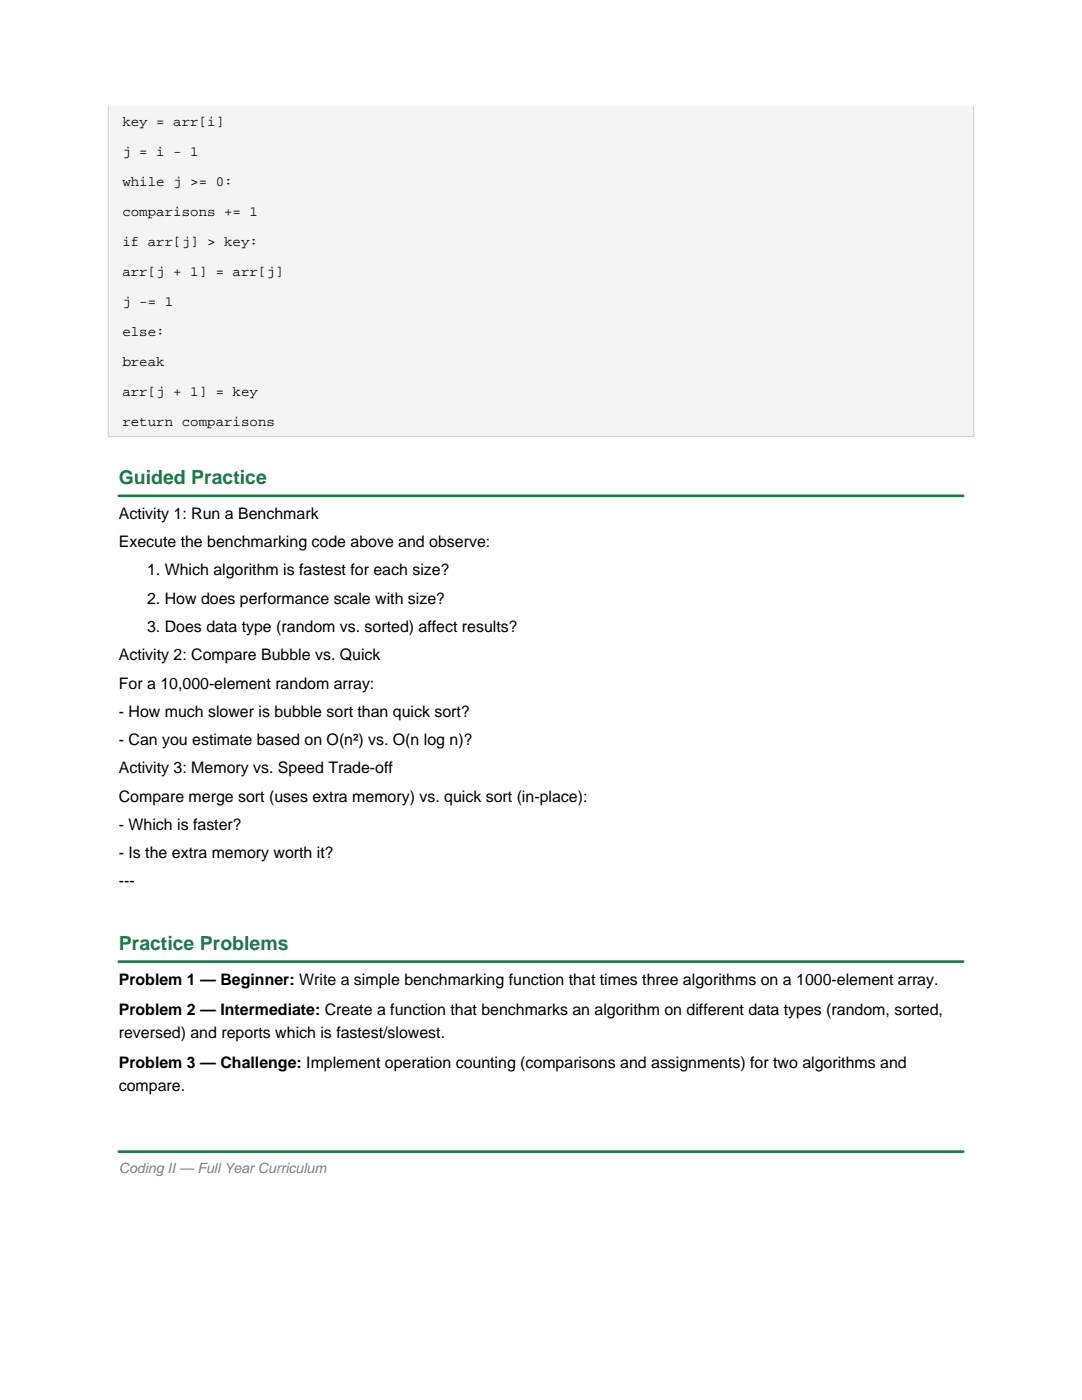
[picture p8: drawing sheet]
<svg xmlns="http://www.w3.org/2000/svg" width="216mm" height="279mm" viewBox="0 0 216 279" stroke-linecap="round" stroke-linejoin="round" font-family="sans-serif">
<defs><g id="words">
<g font-size="3.9" fill="#1b7a4a">
<text x="23.7" y="96.7">Guided Practice</text>
<text x="23.7" y="189.6">Practice Problems</text>
</g>
<g font-size="3.2">
<text x="23.7" y="103.5">Activity 1: Run a Benchmark</text>
<text x="23.7" y="109.2">Execute the benchmarking code above and observe:</text>
<text x="29.4" y="114.8">1. Which algorithm is fastest for each size?</text>
<text x="29.4" y="120.5">2. How does performance scale with size?</text>
<text x="23.7" y="131.8">Activity 2: Compare Bubble vs. Quick</text>
<text x="29.4" y="126.1">3. Does data type (random vs. sorted) affect results?</text>
<text x="23.7" y="137.4">For a 10,000-element random array:</text>
<text x="23.7" y="143.1">- How much slower is bubble sort than quick sort?</text>
<text x="23.7" y="148.7">- Can you estimate based on O(n²) vs. O(n log n)?</text>
<text x="23.7" y="154.3">Activity 3: Memory vs. Speed Trade-off</text>
<text x="23.7" y="160">Compare merge sort (uses extra memory) vs. quick sort (in-place):</text>
<text x="23.7" y="165.6">- Which is faster?</text>
<text x="23.7" y="171.3">- Is the extra memory worth it?</text>
<text x="23.7" y="176.9">---</text>
<text x="23.7" y="196.5">Problem 1 — Beginner: Write a simple benchmarking function that times three algorithms on a 1000-element array.</text>
<text x="23.7" y="202.5">Problem 2 — Intermediate: Create a function that benchmarks an algorithm on different data types (random, sorted,</text>
<text x="23.7" y="207.1">reversed) and reports which is fastest/slowest.</text>
<text x="23.7" y="213.1">Problem 3 — Challenge: Implement operation counting (comparisons and assignments) for two algorithms and</text>
<text x="23.7" y="217.7">compare.</text>
</g>
<g font-size="2.8">
<text x="24.4" y="25">key = arr[i]</text>
<text x="24.4" y="31">j = i - 1</text>
<text x="24.4" y="37">while j &gt;= 0:</text>
<text x="24.4" y="43">comparisons += 1</text>
<text x="24.4" y="49">if arr[j] &gt; key:</text>
<text x="24.4" y="55">arr[j + 1] = arr[j]</text>
<text x="24.4" y="61">j -= 1</text>
<text x="24.4" y="67">else:</text>
<text x="24.4" y="73">break</text>
<text x="24.4" y="79">arr[j + 1] = key</text>
<text x="24.4" y="85">return comparisons</text>
</g>
<text font-size="2.8" fill="#808080" x="23.7" y="234.1">Coding II — Full Year Curriculum</text>
</g></defs>
<g fill="#f4f4f4">
<path d="M21.6 21.2h172.7v65.9h-172.7z" fill-rule="evenodd"/>
<path d="M24.4 22.2h167.1v3.9h-167.1z" fill-rule="evenodd"/>
<path d="M24.4 28.2h167.1v3.9h-167.1z" fill-rule="evenodd"/>
<path d="M24.4 34.2h167.1v3.9h-167.1z" fill-rule="evenodd"/>
<path d="M24.4 40.2h167.1v3.9h-167.1z" fill-rule="evenodd"/>
<path d="M24.4 46.2h167.1v3.9h-167.1z" fill-rule="evenodd"/>
<path d="M24.4 52.2h167.1v3.9h-167.1z" fill-rule="evenodd"/>
<path d="M24.4 58.2h167.1v3.9h-167.1z" fill-rule="evenodd"/>
<path d="M24.4 64.2h167.1v3.9h-167.1z" fill-rule="evenodd"/>
<path d="M24.4 70.2h167.1v3.9h-167.1z" fill-rule="evenodd"/>
<path d="M24.4 76.2h167.1v3.9h-167.1z" fill-rule="evenodd"/>
<path d="M24.4 82.2h167.1v3.9h-167.1z" fill-rule="evenodd"/>
</g>
<path d="M21.6 21.2v65.9h172.7v-65.9" fill="none" stroke="#ccc" stroke-width=".2"/>
<path d="M23.7 99h168.5M23.7 191.9h168.5M23.7 229.8h168.5" fill="none" stroke="#1b7a4a" stroke-width=".53"/>
<use href="#words"/>
</svg>
